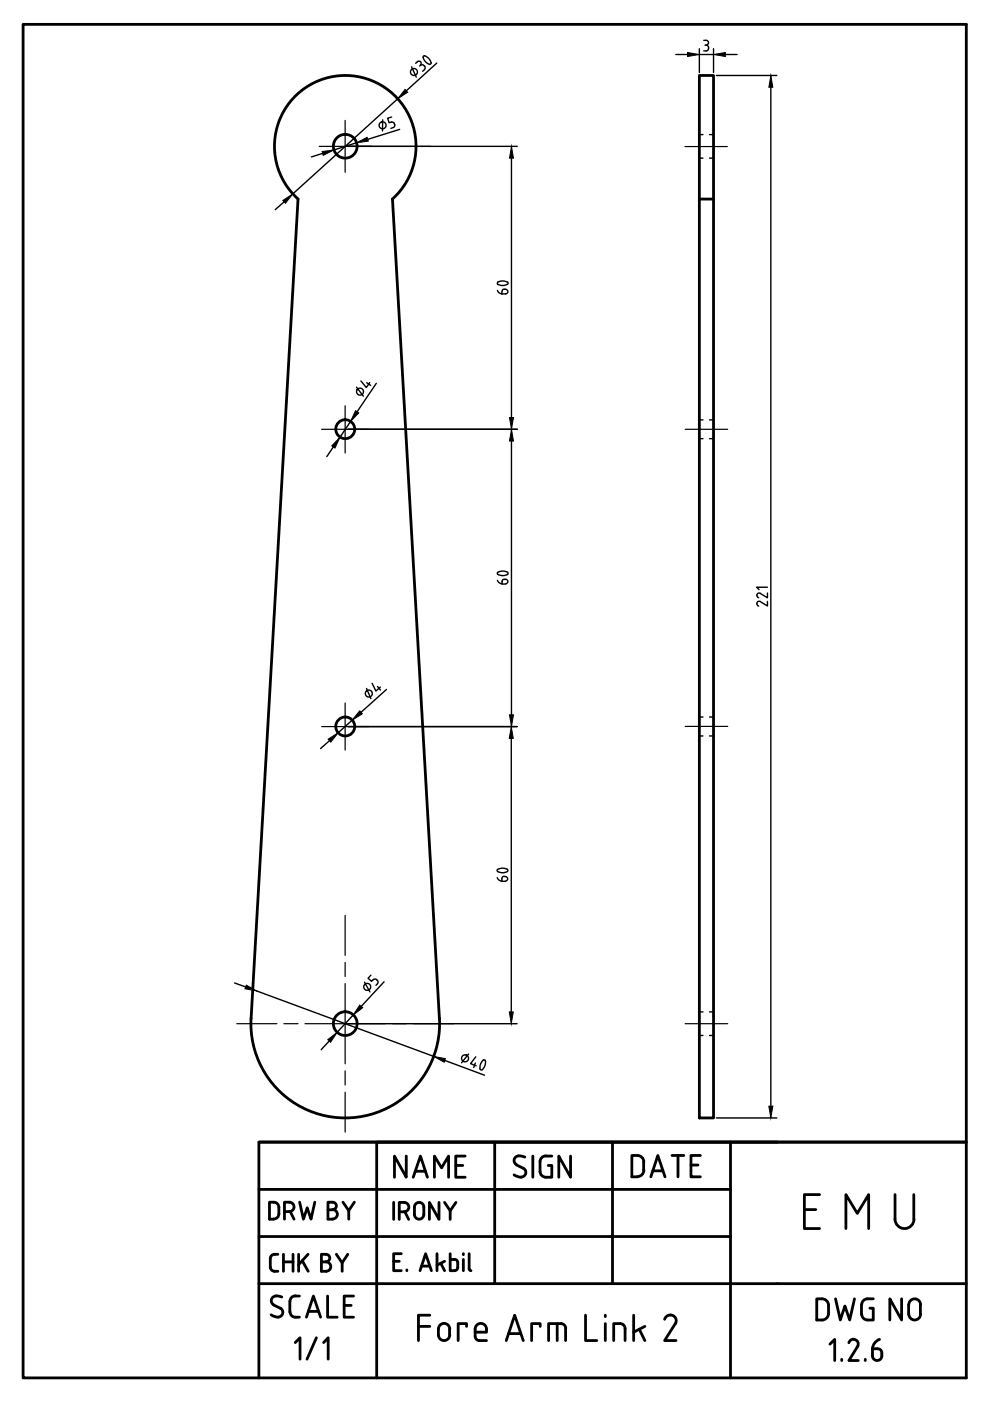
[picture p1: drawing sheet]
<svg xmlns="http://www.w3.org/2000/svg" width="210mm" height="297mm" viewBox="0 0 210 297" stroke-linecap="round" stroke-linejoin="round" font-family="sans-serif">
<!-- layer: 0 -->
<g fill="none" stroke="#000" stroke-width=".59">
<path d="M4.9 5.2h200v286.9h-200zM148.3 16h3v221h-3zM62.7 20.3a15 15 0 0 1 21.5 .5 15 15 0 0 1-1 21.4l10 173.7a20 20 0 0 1-20 21.1 20 20 0 0 1-20-21.1l10-173.7a15 15 0 0 1-.5-21.9zM148.3 42.2h3M54.9 242.1h150h-50v50M54.9 252.2h100M59.1 257.4a1.08 1.08 0 0 1-1.1 1M59.1 257.4v-1.4a1.08 1.08 0 0 0-1.1-1.1h-.9v3.6h.9M60.3 256.9h1a.99 .99 0 0 0 1-1 .99 .99 0 0 0-1-1h-1v3.6M61.5 256.9l.8 1.6M63.5 254.9l.8 3.6 .8-2.4 .8 2.4 .8-3.6M69.5 256.5h1"/>
<path d="M70.5 254.9h-1v3.6h1M70.5 254.9a.78 .78 0 0 1 .8 .8 .78 .78 0 0 1-.8 .8 .99 .99 0 0 1 1 1 .99 .99 0 0 1-1 .9M72.7 254.9l1.2 1.8 1.2-1.8M73.9 256.7v1.8M83.5 254.9v3.6M84.7 256.9h1M85.7 254.9h-1v3.6M85.7 254.9a.99 .99 0 0 1 1 1 .99 .99 0 0 1-1 1M85.8 256.9l.8 1.6M86.1 245.1v4.5l-2.5-4.5v4.5M87.6 249.6l1.5-4.5 1.5 4.5M87.9 255.9v1.6a.99 .99 0 0 0 1 1 .99 .99 0 0 0 1-1v-1.6"/>
<path d="M88 248.3h2.2M89.9 255.9a.99 .99 0 0 0-1-1 .99 .99 0 0 0-1 1M92.1 249.6v-4.5l1.5 2.5 1.5-2.5v4.5M93.1 254.9v3.6l-2.1-3.6v3.6M94.3 254.9l1.1 1.8 1.3-1.8M95.4 256.7v1.8M96.6 247.1h1.5M98.6 245.1h-2v4.5h2M104.9 242.1h-25v50M109 249.1l.7 .4 .8 .1M109.5 247l1.4 .7a.99 .99 0 0 1 .6 1.1 .99 .99 0 0 1-1 .8M110 245.1a.99 .99 0 0 0-1 .7 .99 .99 0 0 0 .5 1.1"/>
<path d="M110 245.1l1.3 .2M113 245.1v4.5M114.5 248.3a1.25 1.25 0 0 0 1.2 1.3M115.7 245.1h1.3M115.7 245.1a1.25 1.25 0 0 0-1.2 1.2v2.1M116.2 247.1h.8v2.5h-1.3M121 245.1v4.5l-2.5-4.5v4.5M129.9 242.1h-25v30.1M135.1 249.5a1.38 1.38 0 0 0 1.4-1.4v-1.7a1.3 1.3 0 0 0-1.4-1.4h-1.1v4.5h1.1M138 249.5l1.5-4.5 1.5 4.5M138.4 248.2h2.1M142.5 245h2.5"/>
<path d="M143.7 245v4.5M146.5 247h1.5M148.5 245h-2v4.5h2M154.9 242.1h-25v30.1M164.9 242.1h-110v50M170.5 256.5h2.5M173.8 253.3h-3.3v7.2h3.3M189.8 253.3v5.2M189.8 258.5a2.01 2.01 0 0 0 2 2 2.01 2.01 0 0 0 2-2M193.7 253.3v5.2M54.9 262.2h100M54.9 272.2h150"/>
<path d="M57.3 266.9v1.7a.91 .91 0 0 0 .9 .9h.7M57.5 278.8l.7 .3 .8 .2M58.5 274.7l1.3 .3M58.5 274.8a.99 .99 0 0 0-1 .8 .99 .99 0 0 0 .6 1.1l1.3 .7M58.9 265.9a1.24 1.24 0 0 0-1.5 .6l-.1 .3M59.4 277.3a.99 .99 0 0 1 .5 1.2 .99 .99 0 0 1-.9 .7M60.1 265.9v3.6M60.1 267.5h2M61.5 275.9v2.3M61.5 278.2a1.12 1.12 0 0 0 1.1 1.1h.9M62.1 265.9v3.6M62.6 274.8h.9"/>
<path d="M62.6 274.7a1.12 1.12 0 0 0-1.1 1.2M63.3 265.9v3.6M64.1 267.3l1.2 2.2M65 279.3l1.4-4.5 1.6 4.5M65.3 265.9l-2 2.2M65.4 278h2.1M69.1 267.5a.78 .78 0 0 0 .8-.8 .78 .78 0 0 0-.8-.8h-1v3.6h1a.99 .99 0 0 0 1-1 .99 .99 0 0 0-1-1h-1M69.5 274.8v4.5h2M71.3 265.9l1.2 1.9 1.2-1.9M72.5 267.8v1.7M73 276.8h1.5M75 274.8h-2v4.5h2"/>
<path d="M83.5 267.4h1.2M85.1 265.8h-1.6v3.6h1.6M86.3 269.2v.2M89.1 269.4l1.1-3.6 1.3 3.6M89.4 268.4h1.7M91.1 278.8h-2.4v5.4M92.7 265.8v3.6M93.5 267.8l.8 1.6M94.3 267.4l-1.6 .8M95.4 265.8v3.6h.9M95.4 267h.9M96.4 267a.7 .7 0 0 1 .7 .7"/>
<path d="M97.1 268.7a.7 .7 0 0 1-.7 .7M97.1 267.7v1M98.2 265.8v.2M98.2 267v2.4M99.5 265.8v3.2l.4 .4M124.1 278.8v5.4h2.4M128.3 278.8v.3M134.4 278.8v5.4M142.1 278.8a1.25 1.25 0 0 0-1.2 .9M142.2 278.8a1.21 1.21 0 0 1 1 1.9l-2.3 3.5h2.4M175.7 276.8a1.38 1.38 0 0 0-1.4-1.4h-1.1v4.5a2.08 2.08 0 0 0 2.2-.6l.3-.8v-1.7M177.2 275.4l1 4.5 .9-3 1.1 3 1-4.5"/>
<path d="M179.4 260.5v-7.2l2.4 4 2.4-4v7.2M182.7 276.6v2M184.4 277.4h.8v2.5h-1.3a1.25 1.25 0 0 1-1.2-1.3M185.2 275.4h-1.3a1.25 1.25 0 0 0-1.2 1.2M191.2 275.4v4.5l-2.5-4.5v4.5M192.6 276.6v2M192.7 276.6a1.25 1.25 0 0 1 1.2-1.2 1.25 1.25 0 0 1 1.3 1.2l-.1 2M192.7 278.6a1.25 1.25 0 0 0 1.2 1.3 1.25 1.25 0 0 0 1.3-1.3M62.6 284.6l1-1v4.6M67.1 283.6l-2 4.6M68.6 284.6l1-1v4.6M88.7 281.2h2.4"/>
<path d="M92.9 283a1.21 1.21 0 0 0 1.3 1.2 1.21 1.21 0 0 0 1.2-1.2M92.9 281.8v1.2M95.3 281.8v1.2M95.4 281.8a1.21 1.21 0 0 0-1.2-1.2 1.21 1.21 0 0 0-1.3 1.2M98.9 281.2v-.6h-1.8v3.6M100.7 281.8v1.5a.91 .91 0 0 0 .9 .9M101.6 284.2h1.6M103.2 281.8a1.21 1.21 0 0 0-1.3-1.2 1.21 1.21 0 0 0-1.2 1.2M103.2 281.8v.6h-2.5M107.3 284.2l1.8-5.4 1.8 5.4M107.9 282.7h2.5M114.5 281.2v-.6h-1.8v3.6"/>
<path d="M118.1 280.6v3.6M118.9 280.6h-2.6v3.6M118.9 280.6a1.04 1.04 0 0 1 1.1 1.1M119.9 281.7v2.5M128.3 280.6v3.6M131.5 280.6h-1.4v3.6M131.5 280.6a1.04 1.04 0 0 1 1 1.1v2.5M135.5 281.8l1.2 2.4M136.7 281.2l-2.3 1.2M176 285l1-1v4.5M178.5 288.2v.3M181 284a.99 .99 0 0 1 .8 1.5l-1.8 3h2"/>
<path d="M181 283.9a1.04 1.04 0 0 0-1 .8M183.5 288.2v.3M185 286v1.5M185 286h1M185 287.5a.99 .99 0 0 0 1 1 .99 .99 0 0 0 1-1M186 286l.5 .1 .4 .3 .1 1.1M186.5 284a2.26 2.26 0 0 0-1.5 2"/>
<circle cx="73.2" cy="31" r="2.52"/>
<circle cx="73.2" cy="91" r="2.01"/>
<circle cx="73.2" cy="154" r="2.01"/>
<circle cx="73.2" cy="217" r="2.52"/>
</g>
<!-- layer: AM_7 -->
<g fill="none" stroke="#000" stroke-width=".25">
<path d="M67.7 31h5.5v5.5M73.2 25.5v5.5h5.5M73.2 31h18M145.2 31.1h9M68.2 91h5v5.1M73.2 86v5h5M145.3 91h9M68.2 154.1h5v4.9M73.2 149.1v5h5M145.3 154h9M73.2 194.1v8.5M50.2 217h8.5"/>
<path d="M60.2 217h3M64.7 217h17M73.2 204v3.1M73.2 208.5v17.1M83.2 217h3M87.7 217h8.5M145.3 217h9M73.2 227v3M73.2 231.6v8.4"/>
</g>
<!-- layer: Annotations -->
<g fill="none" stroke="#000" stroke-width=".3">
<path d="M87.3 14.2l1 2.1M88.1 13.4l.4-.3a.49 .49 0 0 1 .7 0 .49 .49 0 0 1-.1 .7M89 14a.63 .63 0 0 1 .8-.1 .63 .63 0 0 1 .2 .8M89.7 12.2l.2-.4 .5 .2a2.1 2.1 0 0 1 1 1.3M89.7 12.2a1.86 1.86 0 0 0 1.5 1.4l.2-.3M90 14.8l-.4 .3M92.6 13.4l-6.5 5.9M143.3 11.6h2.5M148.3 10.3v5.1M148.3 11.6h3M149.2 8.6h.5a.49 .49 0 0 1 .5 .4 .49 .49 0 0 1-.5 .5M149.5 9.6h.2"/>
<path d="M149.7 9.6a.57 .57 0 0 1 .5 .7M150.2 10.3l-.2 .4-.8 .1M151.3 10.3v5.1M151.9 16h12.8M153.8 11.6h2.5M163.4 18.5v216M68.4 32.5l-2.4 .8M73.8 31h35.9M75.6 30.3l-4.8 1.5M81.1 25.4v2.4M83 25.9a.54 .54 0 0 1 .7 .6M83 24.8l-.8 .3 .3 .9 .5-.1"/>
<path d="M83.3 27.1l-.4 .1M83.7 26.4l-.1 .5-.2 .1M84.3 21l-22.2 20.1M84.7 27.4l-6.7 2.1M108.4 33.5v55M60.2 42.8l-1.8 1.7M107.6 59.8a1.96 1.96 0 0 0-2.1 .1l.1 .4M107.6 59.8l.1 .2-.1 .3M105.5 61.6a1.12 1.12 0 0 0 .9 .7M105.6 60.3a2.1 2.1 0 0 0 2 0M106.4 61.8v.5M106.9 61.3a.51 .51 0 0 1 .7 .4 .51 .51 0 0 1-.4 .6h-.8"/>
<path d="M107 61.3a.44 .44 0 0 0-.5 .5M70.7 94.7l-1.4 2.1M73.8 91h35.9M74.3 89.4l-2.2 3.3M75.6 82.1l1.4 1.9M76.5 80.8l1.2 1.4 .7-1.1M77.8 81.2l.8 .5M79.8 81.3l-4.1 6M108.4 93.5v58.1M105.5 123a1.12 1.12 0 0 0 .9 .8M105.5 121.4l.1-.1a1.96 1.96 0 0 1 2.1 .1v.2a1.57 1.57 0 0 1-2.3 0zM106.9 122.9h.3"/>
<path d="M107 122.8a.44 .44 0 0 0-.5 .5v.5h.7M107.2 122.8a.49 .49 0 0 1 .5 .5 .49 .49 0 0 1-.5 .5M160.5 128l.4 .5M161.2 125.8a.5 .5 0 0 0-.7 .3 .5 .5 0 0 0 .4 .6M162.7 127.5v1l-1.6-1-.5 .1-.1 .4M162.7 125.7v1l-1.5-.9M162.7 124.5h-2.3l.5 .5M69.8 157.1l-1.8 1.6M73.8 154.1h35.9M74.7 152.7l-3 2.7M77.7 146l.9 2.1M78.9 144.9l.8 1.6 .9-.8"/>
<path d="M80 145.5l.7 .8M81.9 146.2l-5.4 4.8M108.4 156.5v58M105.4 186.1a1.12 1.12 0 0 0 1 .7M105.5 184.3l-.1 .3 .1 .2M105.6 184.8a2.1 2.1 0 0 0 2 0M105.6 184.3a1.7 1.7 0 0 1 2.1 .3l-.1 .2M106.4 186.4v.5h.7M106.9 185.8a.44 .44 0 0 0-.5 .5M106.9 185.8h.2M107.2 185.8a.49 .49 0 0 1 .4 .5 .49 .49 0 0 1-.4 .5M49.7 208.4l2.4 .9"/>
<path d="M54.4 210.1l37.6 13.9M73.8 217h35.8M74.9 215.2l-3.4 3.7M77.3 208.2l1.1 2.1M78.6 206.8l-.6 .6 .8 .7 .3-.4M79.2 207.7a.62 .62 0 0 1 .7 .1 .62 .62 0 0 1 .1 .7M80 208.6l-.3 .3M81.4 208.2l-4.8 5.2M69.8 220.7l-1.7 1.8M94.3 224.8l8.4 3.2M99.3 223.5l-1.4 1.8M100.8 225.4l-.4 .9"/>
<path d="M100.9 224.1l-1.1 1.4 1.2 .5M102.5 224.8l.2-.1a1.52 1.52 0 0 1-.7 2.1 1.55 1.55 0 0 1 .5-2zM151.9 237h12.8"/>
<circle cx="87.8" cy="15.3" r=".74"/>
<circle cx="81.1" cy="26.6" r=".74"/>
<circle cx="76.3" cy="83" r=".74"/>
<circle cx="78.2" cy="147" r=".74"/>
<circle cx="77.9" cy="209.2" r=".74"/>
<circle cx="98.6" cy="224.4" r=".74"/>
</g>
<g fill="#000" stroke="#000" stroke-width=".21">
<path d="M85.9 19l.5 .6-2.1 1.4zM145.8 11.1l2.5 .5-2.5 .4zM151.3 11.6l2.5-.5v.9zM163.4 16l.5 2.5h-.9zM68.3 32.1l2.5-.3-2.3 1.1zM75.6 30.3l2.2-1.2 .3 .8zM108.4 31l.5 2.5h-.9zM60 42.5l2.1-1.4-1.6 2zM72.1 92.7l-1.1 2.3-.7-.5zM75.4 87.1l.7 .4-1.8 1.9zM108.4 91l.5 2.5h-.9zM108 88.5h.9l-.5 2.5z"/>
<path d="M69.6 156.7l2.1-1.3-1.6 2zM76.3 150.7l.5 .6-2.1 1.4zM108.4 154.1l.4 2.4h-.8zM108 151.6h.9l-.5 2.5zM52.2 208.9l2.2 1.2-2.5-.5zM76.3 213.1l.6 .6-2 1.5zM108 214.5h.8l-.4 2.5zM69.5 220.4l2-1.5-1.4 2.1zM92 224l2.4 .5-.2 .7zM163 234.5h.9l-.5 2.5z"/>
</g>
<!-- layer: Hidden Line -->
<g fill="none" stroke="#000" stroke-width=".3">
<path d="M148.3 33.5h.7M148.3 28.5h.7M150.4 33.5h.9M150.4 28.5h.9M148.3 89h.7M148.3 93h.7M150.4 89h.9M150.4 93h.9M148.3 152h.7M148.3 156h.7M150.4 152h.9M150.4 156h.9"/>
<path d="M148.3 214.5h.7M148.3 219.5h.7M150.4 214.5h.9M150.4 219.5h.9"/>
</g>
</svg>
